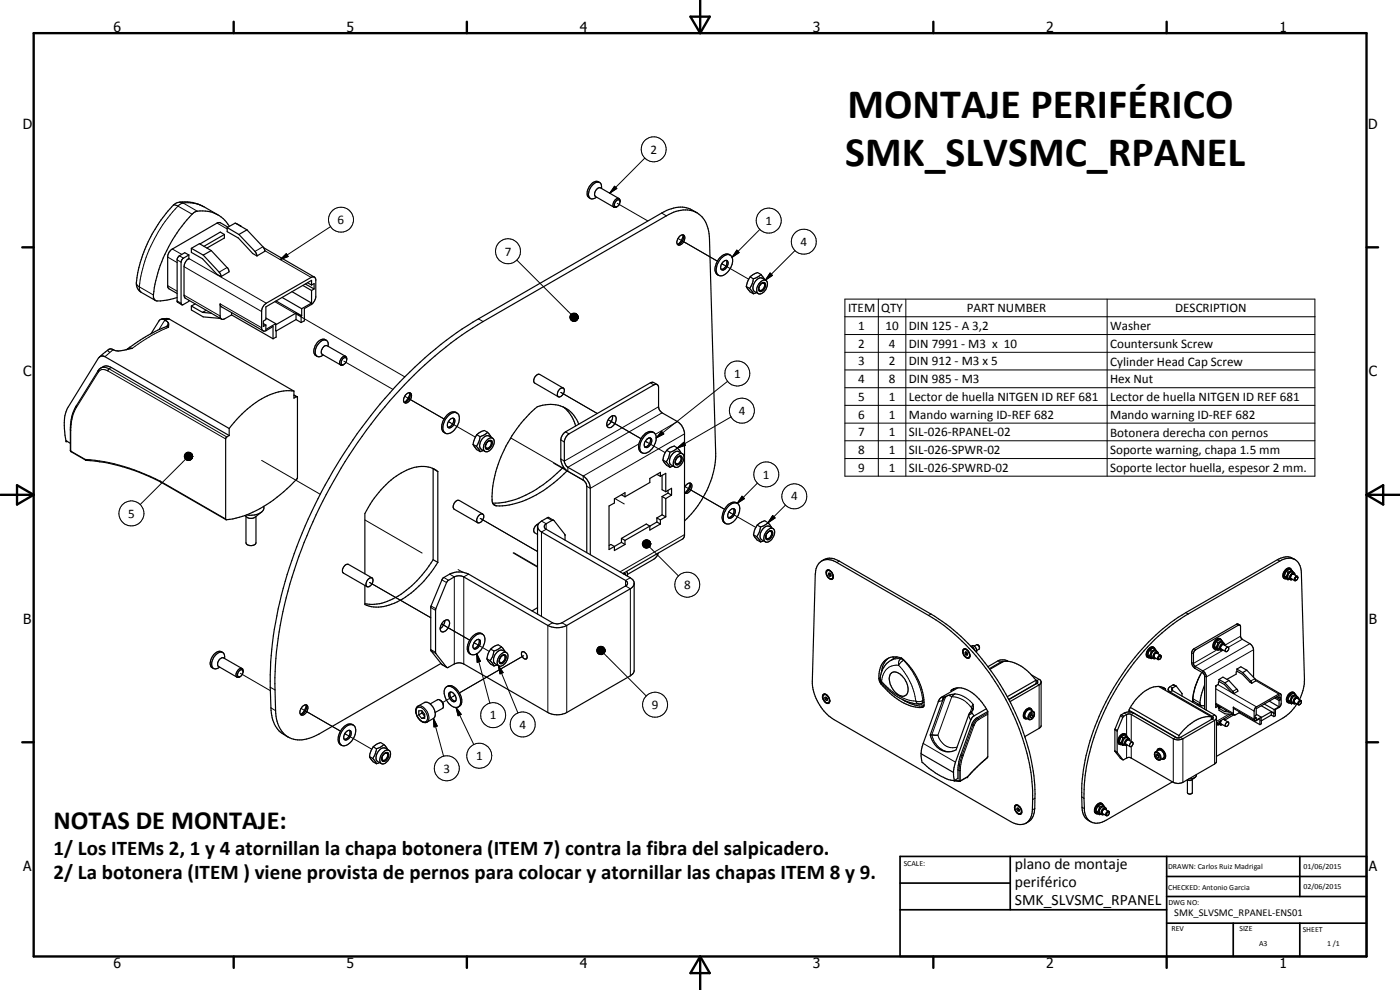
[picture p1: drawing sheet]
<svg xmlns="http://www.w3.org/2000/svg" width="420mm" height="297mm" viewBox="0 0 420 297" stroke-linecap="round" stroke-linejoin="round" font-family="sans-serif">
<defs><g id="words">
<g font-size="12.6">
<text x="254.4" y="35.3">MONTAJE PERIFÉRICO</text>
<text x="253.6" y="49.7">SMK_SLVSMC_RPANEL</text>
</g>
<text font-size="7.9" x="16.1" y="248.7">NOTAS DE MONTAJE:</text>
<g font-size="6.3">
<text x="16.1" y="256.4">1/ Los ITEMs 2, 1 y 4 atornillan la chapa botonera (ITEM 7) contra la fibra del salpicadero.</text>
<text x="16.1" y="263.6">2/ La botonera (ITEM ) viene provista de pernos para colocar y atornillar las chapas ITEM 8 y 9.</text>
</g>
<g font-size="4.7">
<text x="304.6" y="260.8">plano de montaje</text>
<text x="304.6" y="266.2">periférico</text>
<text x="304.6" y="271.6">SMK_SLVSMC_RPANEL</text>
</g>
<g font-size="4.2">
<text x="34" y="9.6">6</text>
<text x="104" y="9.6">5</text>
<text x="174" y="9.6">4</text>
<text x="244" y="9.6">3</text>
<text x="314" y="9.6">2</text>
<text x="384" y="9.6">1</text>
<text x="6.8" y="38.7">D</text>
<text x="410.6" y="38.7">D</text>
<text x="7" y="112.9">C</text>
<text x="410.8" y="112.9">C</text>
<text x="7" y="187.1">B</text>
<text x="410.8" y="187.1">B</text>
<text x="7" y="261.4">A</text>
<text x="410.8" y="261.4">A</text>
<text x="34" y="290.4">6</text>
<text x="104" y="290.4">5</text>
<text x="174" y="290.4">4</text>
<text x="244" y="290.4">3</text>
<text x="314" y="290.4">2</text>
<text x="384" y="290.4">1</text>
</g>
<g font-size="3.9">
<text x="195.2" y="46.1">2</text>
<text x="101.3" y="67.2">6</text>
<text x="229.7" y="67.5">1</text>
<text x="151.5" y="76.7">7</text>
<text x="240.2" y="73.8">4</text>
<text x="254.5" y="93.7">ITEM</text>
<text x="264.5" y="93.7">QTY</text>
<text x="290.1" y="93.7">PART NUMBER</text>
<text x="352.7" y="93.7">DESCRIPTION</text>
<text x="257.6" y="99">1</text>
<text x="265.8" y="99">10</text>
<text x="272.8" y="99">DIN 125 - A 3,2</text>
<text x="333.2" y="99.1">Washer</text>
<text x="257.6" y="104.3">2</text>
<text x="266.7" y="104.3">4</text>
<text x="272.8" y="104.3">DIN 7991 - M3 x 10</text>
<text x="333.2" y="104.4">Countersunk Screw</text>
<text x="220.3" y="113.4">1</text>
<text x="257.6" y="109.6">3</text>
<text x="266.7" y="109.6">2</text>
<text x="272.8" y="109.6">DIN 912 - M3 x 5</text>
<text x="333.2" y="109.7">Cylinder Head Cap Screw</text>
<text x="257.6" y="114.9">4</text>
<text x="266.7" y="115">8</text>
<text x="272.8" y="115">DIN 985 - M3</text>
<text x="333.2" y="114.9">Hex Nut</text>
<text x="221.7" y="124.5">4</text>
<text x="257.6" y="120.2">5</text>
<text x="257.6" y="125.6">6</text>
<text x="266.7" y="120.3">1</text>
<text x="266.7" y="125.6">1</text>
<text x="272.8" y="120.4">Lector de huella NITGEN ID REF 681</text>
<text x="272.8" y="125.6">Mando warning ID-REF 682</text>
<text x="333.2" y="120.4">Lector de huella NITGEN ID REF 681</text>
<text x="333.2" y="125.6">Mando warning ID-REF 682</text>
<text x="257.6" y="130.9">7</text>
<text x="266.7" y="130.9">1</text>
<text x="272.8" y="130.9">SIL-026-RPANEL-02</text>
<text x="333.2" y="131">Botonera derecha con pernos</text>
<text x="257.6" y="136.2">8</text>
<text x="266.7" y="136.2">1</text>
<text x="272.8" y="136.2">SIL-026-SPWR-02</text>
<text x="333.2" y="136.3">Soporte warning, chapa 1.5 mm</text>
<text x="229" y="143.6">1</text>
<text x="257.6" y="141.5">9</text>
<text x="266.7" y="141.5">1</text>
<text x="272.8" y="141.5">SIL-026-SPWRD-02</text>
<text x="333.2" y="141.6">Soporte lector huella, espesor 2 mm.</text>
<text x="38.5" y="155.3">5</text>
<text x="237.4" y="150.2">4</text>
<text x="205.3" y="176.7">8</text>
<text x="147.1" y="215.8">1</text>
<text x="195.7" y="212.7">9</text>
<text x="155.9" y="218.7">4</text>
<text x="133.1" y="231.8">3</text>
<text x="142.9" y="228">1</text>
</g>
<text font-size="3.1" x="352.4" y="275">SMK_SLVSMC_RPANEL-ENS01</text>
<g font-size="2.4">
<text x="271.2" y="259.7">SCALE:</text>
<text x="350.6" y="260.8">DRAWN: Carlos Ruiz Madrigal</text>
<text x="391.2" y="260.6">01/06/2015</text>
<text x="350.6" y="267">CHECKED: Antonio Garcia</text>
<text x="391.2" y="266.7">02/06/2015</text>
<text x="350.6" y="271.4">DWG NO:</text>
<text x="351.6" y="279.3">REV</text>
<text x="372" y="279.4">SIZE</text>
<text x="391" y="279.6">SHEET</text>
<text x="377.9" y="283.8">A3</text>
<text x="398.3" y="283.8">1 /1</text>
</g>
</g></defs>
<g fill="none" stroke="#000" stroke-width=".3">
<path d="M184.4 55.9l.7 .7-2.1 1.4zM193.5 47.4l-10.5 10.6M50.3 77.1l2.9 1.7M51.7 74.7l2.9 1.6M52 61.6l1.1 .1 4.5 2.6M53.2 78l1.1 .7M53.8 76.8l1.3 .7M53.8 60.7l1.2 .2M55 60.9l-.6 .2a39.2 39.2 0 0 0-11.3 18.4l-.8 3.3-.5 3.3M55 60.9l4.2 2.5M55 60.9a10.5 10.5 0 0 1 6.2 1.2M56.7 77.6l23.2 13.4"/>
<path d="M65.1 66.9l3.1 1.8M78.9 74l-2.4 1.4M79.5 75.2l13.9 8M84.1 77.9l1.8-1.8 .6 .9zM99.2 68l-15.1 9.9M155.1 78l16.3 16.3M185.2 61l9.2 5.3M198.6 63.9l1.4 .9M203.5 71.5l11.8 6.9-9.4-5.5M217.2 79.5l-.6-.4 8.1 4.7M221.1 75.1l.7 .7-2.1 1.4zM228 68.8l-8.3 8.4"/>
<path d="M238.6 75.2l-8.9 8.9M40.9 84.8a1.37 1.37 0 0 0 .9 1.3M41.8 86.1l.1 .9 .5 .8M41.8 86.1l4.2 2.4M48.8 95.7l1.3 .2M49.9 98l.7 .2-5.1 2.4-5.8 3.9-.8-.1-.8 .4M50.1 95.9l-.6 .1-1.8 2.9M50.2 98h.1M50.3 85.7l2.9 1.7M50.4 96.8l-.2 .9M50.9 95.8l-.8 .1M53.2 90.3l1.1 .7"/>
<path d="M55.2 80l23.3 13.5M55.2 88.6l10.9 6.2M66.1 91.2l12.4 7.1M68.1 80.3l-2.3 1.4M82.5 90.5l39 22.6M143.6 95.7l1.4 .8M171 95l2.5 .2-2.5 .1zM171 95.3l2.5-.1-2.4 .4zM171 95.2h2.5M171.1 94.8l2.4 .4-2.5-.2zM171.1 95.6l2.4-.4-2.3 .6zM171.2 94.5l.2-.1 2.1 .8z"/>
<path d="M171.2 94.5l2.3 .7-2.4-.4zM171.2 95.8l2.3-.6-2.1 .9zM171.4 94.4l.2-.3 1.9 1.1zM171.4 96.1l2.1-.9-1.9 1zM171.6 94.1l.2-.1 1.7 1.2zM171.6 96.2l1.9-1-1.7 1.2zM171.8 94h.3l1.4 1.2zM171.8 96.4l1.7-1.2-1.4 1.2zM172.1 94h.2l1.2 1.2zM172.1 96.4l1.4-1.2-1.2 1.2zM172.3 94h.3l.9 1.2zM172.6 94l.9 1.2z"/>
<path d="M172.9 94.1l.6 1.1zM173 94.2l.5 1zM173.3 94.4l.2 .8zM173.4 94.7l.1 .5zM173.5 95.2l-.9 1.2h-.3zM173.5 95.2l-.6 1.1-.3 .1zM173.5 95.2l-.6 1.1zM173.5 95.2l-.5 .9zM173.5 95.2l-.2 .8zM173.5 95.2l-.1 .5zM173.5 95.2v.3zM231.1 81.9l.7 .7-2.1 1.5z"/>
<path d="M253.6 89.7h141v53.2h-141zM253.6 95h141M263.6 89.7v53.2M271.9 89.7v53.2M332.3 89.7v53.2M29.5 111.2v.4M29.5 111.6l-6.6 10.7M30.2 110.4a2.68 2.68 0 0 1 2.5 .3M32.2 105.2l.7 .6M32.4 111.3a2.04 2.04 0 0 0-2.9 .3M32.4 111.3l35.3 20.4M32.7 110.7l-.3 .6"/>
<path d="M32.7 110.7l35.4 20.4M32.9 105.8l-1.4 1.2M33.4 110.3l-.7 .4M34 104.9l-1.1 .9M88.2 118.7l.7 .3M103.2 108.4l14.7 8.4M121.4 118.9l11.9 6.8-10.8-6.2M168.3 117.7l11 6.4M195.2 114.9l1 .6M218.3 114.4l-21.4 17M253.6 100.4h141M253.6 105.7h141"/>
<path d="M253.6 111h141M253.6 116.3h141M21.1 128.9l.1 .3M21.1 135.1l.1 .2M21.2 129.2v6.1M21.2 135.3l.2 .3M21.2 135.3l4.4 2.5M22.9 121.8v.5M22.9 122.3a14.3 14.3 0 0 0-1.7 6.9M25.6 137.8v.2M25.6 137.8a57.4 57.4 0 0 1 22.5 6.6l19.6 11.3M25.6 138l.3 .1"/>
<path d="M55.3 136.8l2.5 .1-2.5 .2zM55.3 137.1l2.5-.2-2.4 .4zM55.3 136.9h2.5M55.4 136.5l2.4 .4-2.5-.1zM55.4 137.3l2.4-.4-2.3 .7zM55.5 136.3l2.3 .6-2.4-.4zM55.5 137.6l2.3-.7-2.1 .9zM55.7 136.1l.2-.2 1.9 1zM55.7 136.1l2.1 .8-2.3-.6zM55.7 137.8l2.1-.9-1.9 1.1zM55.7 137.8l-13.6 13.6M55.9 135.9l.2-.1 1.7 1.1z"/>
<path d="M55.9 138l1.9-1.1-1.7 1.2zM56.1 135.8l.2-.1 1.5 1.2zM56.1 138.1l1.7-1.2-1.5 1.3zM56.3 135.7h.3l1.2 1.2zM56.3 138.2l1.5-1.3-1.2 1.3zM56.6 135.7h.3l.9 1.2zM56.9 135.7l.9 1.2zM57.1 135.8l.7 1.1zM57.4 136l.4 .9zM57.6 136.1l.2 .8zM57.7 136.4l.1 .5zM57.8 136.9l-.9 1.2-.3 .1z"/>
<path d="M57.8 136.9l-.7 1.1-.2 .1zM57.8 136.9l-.7 1.1zM57.8 136.9l-.4 1zM57.8 136.9l-.2 .8zM57.8 136.9l-.1 .6zM57.8 136.9v.3zM78.5 138.1l17.6 10.2M135.2 126.8l-.6-.3 8.1 4.6M153.3 131.4l16 9.2M166.1 139l9.1 5.2M168.3 132l1.1 .6M169.7 129.6l1.1 .6"/>
<path d="M185.1 127.4l-2.6-1.5 9.9 5.7M191.8 133.2l-16.8 9.6v1.3M194.3 132.8l-.6-.4 5.9 3.4M194.8 131.4l-.7 .4M197.6 122l-28.2 16.3-1.1-.6M198.6 129.5l.6 .7-2.3 1.2zM198.7 123.9l-28.3 16.3v1.2M203.3 134.4l1.9-1.7 .5 .9zM203.3 126.5l-6.6 3.8M205.4 130.2l-28.2 16.3-1.1-.6M219.4 125.1l-16.1 9.3M253.6 121.6h141"/>
<path d="M253.6 127h141M253.6 132.2h141M253.6 137.6h141M109.5 156l17.2 9.9M144.1 155.5l17.2 10M148 151.2l1 .6M162.5 156.3l1.4 .8v1.7l-1.4 .8v25.3M164.2 155.4l1.4 .8M184.6 149.6l2.8 1.6M205.6 146l2.4 1.4M206.6 146.6l10.9 6.2-9.4-5.4M219.4 154l-.7-.4 8.1 4.6"/>
<path d="M222.7 148.9l.7 .7-2.1 1.4zM227.3 144.9l-6 6.1M231.9 154.7l.7 .7-2.1 1.4zM235.7 151.6l-5.2 5.2M110.9 174.8l18.4 10.5M132.6 174l1.4 .8M133.2 173.3l1.4 .8M134.9 172.3l1.4 .8v26.1M137.5 170.9l1.4 .8M140.6 172.3l-1.4 .8v26.1M154 165.9l7.3 4.3M154.2 165.8l7.1 4.2"/>
<path d="M189.2 173.4l-1.5 .8v1.6l1.5 .9v26.1M192.8 163.1l2.5 .1-2.5 .1zM192.8 163.3l2.5-.1-2.4 .4zM192.8 163.2h2.5M192.9 162.8l2.4 .4-2.5-.1zM192.9 163.6l2.4-.4-2.4 .6zM192.9 162.6l2.4 .6-2.4-.4zM192.9 163.8l2.4-.6-2.2 .9zM193.1 162.3l.2-.1 2 1zM193.1 162.3l2.2 .9-2.4-.6zM193.1 164.1l2.2-.9-2 1.1zM193.3 162.2l.3-.1 1.7 1.1z"/>
<path d="M193.3 164.3l2-1.1-1.7 1.2zM193.6 162.1l.2-.1 1.5 1.2zM193.6 164.4l1.7-1.2-1.5 1.3zM193.8 162h.3l1.2 1.2zM193.8 164.5l1.5-1.3-1.2 1.3zM194.1 162h.2l1 1.2zM194.3 162l1 1.2zM194.6 162.1l.7 1.1zM194.8 162.3l.5 .9zM194.9 164.1l8.7 8.7M195 162.4l.3 .8zM195.1 162.7l.2 .5z"/>
<path d="M195.3 163.2l-1.2 1.3zM195.3 163.2l-.7 1.1-.3 .1zM195.3 163.2l-.7 1.1zM195.3 163.2l-.5 1zM195.3 163.2l-.3 .8zM195.3 163.2l-.2 .5zM195.3 163.2l-.1 .3zM205.4 160.4l-19.3 11.2M248.4 171.1l.7 .1M250.1 173l-.3 .5M251.9 168.4l-.7 .4M383.4 167.9l.7 .5"/>
<path d="M388.2 172.3l-.6 .3-.3 .5 .2 .5M129.3 194.9l1.4 .8M129.3 182.3l1.4 .8M129.4 195.3l1.4 .8M129.4 181.8l1.4 .8M132.5 187.2l8.5 4.9zM132.6 199.4l1.4 .8M142.9 193.2l-.6-.4 4.5 2.7M143.1 196.1l1.1 2.3-1 .3zM143.1 196.1l3.9 14.9M149.6 199.7l1.4 2.1-.9 .4zM149.6 199.7l5.8 14.2"/>
<path d="M157.2 196.7l-19.3 11.2M165.8 186.9l-1.4 .8v26.1M168.6 186.9l1.5 .8v26.1M179.1 195l2.5 .2-2.5 .1zM179.1 195.3l2.5-.1-2.5 .4zM179.1 195.2h2.5M179.1 194.8l2.5 .4-2.5-.2zM179.1 195.6l2.5-.4-2.3 .6zM179.3 194.5l2.3 .7-2.5-.4zM179.3 195.8l2.3-.6-2.2 .8zM179.4 194.3l.2-.2 2 1.1zM179.4 194.3l2.2 .9-2.3-.7z"/>
<path d="M179.4 196l2.2-.8-2 1zM179.6 194.1l.3-.1 1.7 1.2zM179.6 196.2l2-1-1.7 1.1zM179.9 194l.2-.1 1.5 1.3zM179.9 196.3l1.7-1.1-1.5 1.2zM180.1 193.9h.3l1.2 1.3zM180.1 196.4l1.5-1.2-1.2 1.2zM180.4 193.9l.3 .1 .9 1.2zM180.7 194l.2 .1 .7 1.1zM180.9 194.1l.7 1.1zM181.1 194.2l.5 1zM181.2 196l12.8 12.8"/>
<path d="M181.3 194.4l.3 .8zM181.5 194.6l.1 .6zM181.6 195.2l-.9 1.2h-.3zM181.6 195.2l-.9 1.2zM181.6 195.2l-.7 1.1zM181.6 195.2l-.5 .9zM181.6 195.2l-.3 .7zM181.6 195.2l-.1 .5zM181.6 195.2v.3zM269.7 199.6a19 19 0 0 1 5.2 10.8M269.7 199.6a4.6 4.6 0 0 0-5.1 4.8M270.4 197.7l.8 .4"/>
<path d="M270.4 197.7l-.6 .5-.1 1.4M270.4 197.7l-2.2 .1-1 .4M270.6 197.5l-.2 .2M271.2 198.1l-1.1 .9-.4 .6M271.2 198.1a20.9 20.9 0 0 1 5.7 12.1M271.3 198l-.1 .1M279.4 184.2l-.7 .5M289.5 194.8l.6 .1M291.1 196.6l-.2 .6M299.5 198.3l.7 .4v.3M302.3 198.3l-.1 .1M347.2 196a.82 .82 0 0 0-.8 .4 .82 .82 0 0 0 0 .8"/>
<path d="M355.9 183.8l.7 .4M357.6 195.9l.6 .3M358.3 194.6l.5 .3M365.3 194.9l-7.1 4.2-.6-.3M367.1 195.1l-8.4 4.8v.7M367.2 193.4a.85 .85 0 0 0-.8 1.3M371 187.3l.6 .3M372.3 190.9l-4.7 2.7M372.8 191.8l-4.2 2.4M375.1 193.1l-14.1 8.2v.6M376.2 194.9l-14.2 8.2-.5-.3M72.1 202l9.1 5.3"/>
<path d="M81.1 206.2l1.4 .8M81.3 212.4l1.4 .8M90.4 212.6l2.3 1.3M91.4 213.1l10.8 6.3M125.2 212.4a2.49 2.49 0 0 1 3 2.4 1.25 1.25 0 0 1-.4 1.7 1.25 1.25 0 0 1-1.7-.5 3.1 3.1 0 0 1-.9-3.6zM125.4 211.9a2.87 2.87 0 0 1 3.2 2.6l.1 1.4-.5 .8M130.1 215.6l1.1 2.2-1 .3zM130.1 215.6l3 11.3M136 209l.6-.4-3.8 2.2M136.9 212.3l1.5 2-.9 .5zM136.9 212.3l5.3 11.1M247.4 208.4h.6"/>
<path d="M249.1 210.2l-.4 .6M264.1 203.7l.5 .7M264.6 204.4l-.1 .4M264.6 204.4a15.2 15.2 0 0 0 10.3 6M264.7 205l-.3 .2M274.9 210.4l.3 .6 .7 .2M276.3 211.2l1 .6M276.9 210.2l-.3 .9M276.9 210.2l-1 .3-1-.1M277.2 212l-.5 .3M277.3 210l-.4 .2M283.2 209.1l-.7 .1"/>
<path d="M283.2 209.1l.6-.1-4.2 11.5a6.4 6.4 0 0 0 5.1 5.1M283.2 209.1l-.3 1.1-1.3 .4M284.7 208.6l1 .4M285.7 209l-4.2 11.6a4.7 4.7 0 0 0 5.7 3.6M285.7 209a1.64 1.64 0 0 1 2.1-.6 7.8 7.8 0 0 1 4.2 3l-.4 1.1M285.7 209a7.4 7.4 0 0 1 5.9 3.5M291.5 213.5l.3 .5M291.6 212.5l.4 .4M291.6 212.5l-.4 1.3M291.7 217.3l.3 .3M291.8 214l.5 .8M291.8 214l-1.2 .7 .7 1.5"/>
<path d="M292 217.6h.3M292 217.6l-3.3 9.1M292.3 217.6l-3.3 9.2M293.2 215.3l.4 .3M293.6 215.6l.2 .3M293.6 215.6l-.8 .6-.8 1.4M293.8 215.9l-1 .8-.5 .9M296.4 213.9l-2.8 1.7M296.4 214.3l-2.6 1.6M309.3 213.9l.8-.2a1.35 1.35 0 0 1-.8 2.1 .69 .69 0 0 1-.7-.5 .69 .69 0 0 1 .3-.8zM310.2 213.5a1.61 1.61 0 0 0-1.4 2.4M311.9 203.8l-.7 .4v.8l.7 .5v13"/>
<path d="M334.6 219l.7 .4M334.6 218.7l.8 .4M336.2 214.8l.8 .5M336.5 214.5l.8 .4M337.4 214l.7 .4v6.4M338.8 213.5l.2 .1M340.2 214l-.7 .4v8.1M351.2 206l.7 .4v.8l-.7 .4v.3M352.1 205.5l.7 .4M358 209.6h.1M358 209.6l.3 .9M358 209.6l2.1 1.3"/>
<path d="M360.4 202.2a21.4 21.4 0 0 0-2.4 7.4M363.5 215.7l.2 .1M364.5 214.5l-.7 .4v.8l.7 .5v13M364.9 206.7l11.5 6.7M364.9 211l5.3 3M365.3 211.7l-.4 .3M365.5 205.4l11.6 6.7M366.6 216.2l-.3 .5 .1 .5M367.1 215.8h.1M368.9 214.2l-3.8 2.3M370.2 212.2l6.2 3.6M371.2 206.8l-1.2 .6"/>
<path d="M376.6 203.6l-1.2 .7M376.8 204.2l7 4M389.3 209.5a.87 .87 0 0 0-.8 1.3M104.1 220.5l-.6-.4 8.1 4.7M277.1 223.1l9.7 5.6M286.5 234.1l1.4 .2M287.5 231l.7 .2M287.9 234.3l.1 .1M288.2 231.2v3.2M288.2 234.4h.1M288.4 226.5l.3 .2M288.7 226.7l-.7 2.6-.1 5"/>
<path d="M288.7 226.7l.3 .1M289 226.8l-.6 2.6-.2 1.8M290.4 233l-2.5 1.3M290.4 233v.1M290.4 233.1l-.1 .1M290.4 233.1h.1M296.3 227.2l-5.9 5.8M296.4 227.1l-.1 .3M310.6 239.5l-.7 .4M324.6 239.1l.7 .4M334.6 225.3l.7 .4M334.6 225.5l.8 .3"/>
<path d="M336.2 227.5l.8 .4M338.1 223.6v3.9M338.7 222a.87 .87 0 0 0-.8 1.3M339.5 223.9v3.6M346.7 225.8a1.38 1.38 0 0 1 1.3 .7 1.38 1.38 0 0 1 0 1.4 1.47 1.47 0 0 1-1.3-2.1zM346.8 225.6a1.61 1.61 0 0 1 1.4 2.4M352.8 221.2l-.7 .5v13M354.3 221.2l.7 .5v13M305 241.6l.6 .1M306.7 243.5l-.3 .6M310.5 242.6l-.7 .4M324.7 242.2l.7 .4"/>
<path d="M331.6 242.8a.86 .86 0 0 0-.7 1.3"/>
<circle cx="196.2" cy="44.8" r="3.7"/>
<circle cx="102.3" cy="65.9" r="3.8"/>
<circle cx="152.5" cy="75.4" r="3.8"/>
<circle cx="230.7" cy="66.2" r="3.8"/>
<circle cx="241.2" cy="72.5" r="3.8"/>
<circle cx="221.3" cy="112.1" r="3.8"/>
<circle cx="222.7" cy="123.2" r="3.8"/>
<circle cx="39.4" cy="154" r="3.8"/>
<circle cx="230" cy="142.3" r="3.8"/>
<circle cx="238.4" cy="148.9" r="3.8"/>
<circle cx="206.3" cy="175.4" r="3.7"/>
<circle cx="148" cy="214.6" r="3.7"/>
<circle cx="156.9" cy="217.4" r="3.8"/>
<circle cx="196.6" cy="211.4" r="3.7"/>
<circle cx="134.1" cy="230.5" r="3.7"/>
<circle cx="143.8" cy="226.8" r="3.7"/>
</g>
<g fill="none" stroke="#000" stroke-width=".35">
<path d="M179 59.2l-1 .4h-.8M180 54.8a1.67 1.67 0 0 0-2.5 .4 3.2 3.2 0 0 0-.9 4l.6 .4M180.5 56.6a1.34 1.34 0 0 0-.2-1.5 1.34 1.34 0 0 0-1.5-.3 3.7 3.7 0 0 0-1.9 4.5l.3 .3M185.7 59.6a1.51 1.51 0 0 1 .2 1.5 1.51 1.51 0 0 1-1.3 .9 1.32 1.32 0 0 1 .1-1.4 1.32 1.32 0 0 1 1.3-.5l.1 .3M185.7 59.6a1.75 1.75 0 0 0-1.4 2.6M185.7 59.6l-5.5-3.2a1.73 1.73 0 0 0-1.5 2.6l5.6 3.2M56.7 76.5v1.1a3.2 3.2 0 0 0-1.5 2.4v8.6l.2 .6 11.1 6.6M56.7 76.5l-1.8 1.1-.6 1.1 .1 12.6 .7 .1 1.6-1v-.3M56.7 76.5l-1.3-.7-1.7 1.1-.5 .9v12.6v.3l1.4 .7M57.4 74.5v1.2l3.4 1.9 4.3 4.7 1.3 .7M57.4 74.5l2.4-1.4 3.6 2.1M57.4 74.5l3.6 2"/>
<path d="M61 76.5l4.9 5.3 .5 1.2M63.4 75.2l5.2 5.7 .1 .7-2.3 1.4M63.4 75.2l-2.4 1.3M65.5 64.5l-4.3-2.4a11.1 11.1 0 0 0-8.5-1.1 40 40 0 0 0-11.8 24.3l.4 1.2 .8 1 4.6 2.7M67.3 70.4v1l-5.2 3M67.3 70.4l-6.1 3.5M67.3 70.4l-1.2-.8-6.1 3.6M68.2 68.3v1.2l3.3 1.9 4.3 4.7 1.3 .7M68.2 68.3l3.5 2.1M68.2 68.3l2.4-1.4 3.5 2.1M68.4 68.2l-2.2-1.4-1.1 .1-13.6 7.9-.7 .8-.5 1.3v9.1l.4 .7 2.5 1.4M68.9 67.9a8.9 8.9 0 0 0-10.7-4.1 41.6 41.6 0 0 0-12.2 25.4l.8 1a16.7 16.7 0 0 0 6.4-.9"/>
<path d="M70.8 67.1l1.4 .7M71.7 70.4l4.8 5 .6 1.4M72 67.7h.2M72.2 67.7l.1 .2M74.1 69l5.2 5.7 .2 .7-2.4 1.4M74.1 69l-2.4 1.4M79.2 74.3l15.1 8.8M185.2 62l-.9 .2M203.3 73.3h.2M204 70.9a.81 .81 0 0 1 .8-.5 .81 .81 0 0 1 .7 .7 2.01 2.01 0 0 1-2.1 2.3 1.88 1.88 0 0 1 .6-2.5zM205 70.5l.1 .2M205.1 70.7l-.6 1.4-1 1.2"/>
<path d="M205.1 70.7a2.21 2.21 0 0 1-1.6 2.6M209.2 63.8a8.3 8.3 0 0 0-9.2-.6l-56.4 32.5a122.7 122.7 0 0 0-40.2 40.1 137.3 137.3 0 0 0-21.8 59 98.2 98.2 0 0 0 .1 20.6 8 8 0 0 0 4.8 5.7M216.9 78.7a.88 .88 0 0 1 1.4-.5 .88 .88 0 0 1 .1 1.4 1.29 1.29 0 0 1-.7 1.2 1.29 1.29 0 0 1-1.3-.1 2.1 2.1 0 0 1 .5-2zM218 78.1a1.99 1.99 0 0 1-1.6 2.7M219.1 76.5a3 3 0 0 0-3.4 2.1 2.94 2.94 0 0 0 0 4M219.1 76.5a3.4 3.4 0 0 1-.2 4.5 2.88 2.88 0 0 1-3.2 1.6M219.1 76.5a2.26 2.26 0 0 0-3 .8 4.1 4.1 0 0 0-1 5l.6 .3M48.4 95.8l1.7-.3 .6 .2 37.5 21.6M48.4 95.8l-.6 .3-2.5 4M48.4 95.8a2.03 2.03 0 0 1 2.2 2.4M50.2 97.7a56.4 56.4 0 0 0-12.3 7.2M57.4 91.8v1.2l3.6 2.1 5 .4"/>
<path d="M57.4 91.8l3.4 1.9M58.6 91.2l-1.2 .6M60.8 93.7l2.6 .3M61.9 93.1l-1.1 .6M66.1 91.4l.4 .7 12.4 7.1M66.1 91.2v3.9l.3 .6 .8 .1 2.3-1.3M69.5 93.9v.6M69.5 94.5l12.4 7.1M79 97.1l.8 .4M79.8 95.4l3 1.7M82.8 97.1l.1 2.1M82.8 97.1l-3 1.7v-1.3"/>
<path d="M82.8 99.1l.1 .1M82.8 90.3l7.7 4.4M82.9 99.2v1.9l-1 .5M84.7 89.2l5.8 3.4M87.6 87.5l5.9 3.4M88.8 95.9l1.6 .9M88.8 95.9l-5.9 3.4M88.8 93.9l-6 3.6M88.8 93.9v2M88.8 93.9l1.6 .9M90.4 96.8l.9-.5v-3.7l2.3-1.4 1.1-1.6 .1-5.8a.86 .86 0 0 0-1.4-.6l-13.5 7.8a3.6 3.6 0 0 0-1.4 2.1v5.5a.85 .85 0 0 0 1.4 .6l2-1.2v3.6M90.4 94.8v2"/>
<path d="M90.5 92.6v2.1M90.5 94.7l-.1 .1M90.9 85.6l2.6 1.6M91.6 85.2l2.7 1.5M92.3 84.8l1.2 .7M93.5 85.5v-1.4l-13.7 8v3.8l-.8 .5v1.6l.8-.5M93.5 87.2v3.7M93.5 85.5l.8-.4v1.6M93.5 90.9l-3 1.7M94.3 86.7l-.8 .5M224 86l1.1 1.6 1 .5M224 86l1 .5"/>
<path d="M225 86.5l1.1 1.6M225.1 83.1l-.8 1.7-.3 1.2M225.1 83.1l1 .6M226.1 83.7l-.4 1.5-.7 1.3M227 87.8l-.9 .3M228 85.6a.75 .75 0 0 1 .7-.6 .75 .75 0 0 1 .8 .4 1.2 1.2 0 0 1-.4 1.3 1.2 1.2 0 0 1-1.3 .2 1.51 1.51 0 0 1 1.8-2 1.81 1.81 0 0 1-1.6 2.5l-.3-.4 .3-1.3M228.2 84.6a1.15 1.15 0 0 1 1.6-.5 1.15 1.15 0 0 1 .5 1.5 2.58 2.58 0 0 1-2.7 2.5 2.31 2.31 0 0 1 .4-3.3zM228.4 82.3l-1-.5-1.3 .5-1 .8M228.4 82.3l1 1.6M228.4 82.3l-1 .8-1.3 .6M229.9 84.1l-1.1-.6a2.53 2.53 0 0 0-2.8 2.6 1.22 1.22 0 0 0 .4 1.4l1.2 .6M34 104.9a1.26 1.26 0 0 0-1.8 .3l-2.3 1.9"/>
<path d="M34 104.9h.1M39.7 104.5l-4.2 .8-1.5-.4M88.2 117.3v2.2l1-.5M88.2 118.5l1 .5M88.2 117.3a16.4 16.4 0 0 0-12.3 4.1l-4.1 3.6-3 3.6M89.2 119l.1 24.4a37.4 37.4 0 0 1-19.4 12.3l-2.2 .1v-24.2l1.1-.9M97.8 102.1a3.3 3.3 0 0 0-3.2 3.4 1.33 1.33 0 0 0 .8 1.5 1.33 1.33 0 0 0 1.6-.5M98.5 103.9a1.74 1.74 0 0 0-1.1-2.1 1.74 1.74 0 0 0-2.2 1 2.88 2.88 0 0 0-.4 3.9l.4 .2M103.7 106.9l-.1-.1a1.96 1.96 0 0 0-1.6 2.5l.4 .3 .8-.3M103.7 106.9a1.52 1.52 0 0 1 .2 1.6 1.52 1.52 0 0 1-1.3 .9 1.27 1.27 0 0 1 0-1.4 1.27 1.27 0 0 1 1.3-.6l.1 .2M103.7 106.9l-5.5-3.1a1.67 1.67 0 0 0-1.5 2.5l5.6 3.2M121.7 118.4a.92 .92 0 0 1 1-.5 .92 .92 0 0 1 .8 .8 1.94 1.94 0 0 1-2.1 2.1 1.73 1.73 0 0 1 .3-2.4z"/>
<path d="M122.9 117.9l.1 .1M123 118a5.1 5.1 0 0 1-1.5 2.7M123 118a2.26 2.26 0 0 1-1.5 2.7M169.1 116.5a1.73 1.73 0 0 1-1.6 2.5M169.1 116.5a1.71 1.71 0 0 0-1.6 2.5M169.1 116.5l-7.1-4.1a1.72 1.72 0 0 0-1.5 2.5l7 4.1M197.3 115.4l-1.1-.6-1 .1-25.5 14.7a3.3 3.3 0 0 0-1.4 2.4v5.7l.2 1.1 .6 1.4M19.8 132.5v-.3l1.3 .8M20.1 132.4l-.3 .1M68.8 130.7l-35.4-20.4a2.81 2.81 0 0 0-3.9 .9l-6.6 10.6a12.8 12.8 0 0 0-1.8 6.6l.1 6.9 4.5 2.7a57.9 57.9 0 0 1 22.5 6.6M68.8 128.6v2.1M68.8 128.6l-37.3-21.6a1.41 1.41 0 0 0-2 .4l-9 14.6a14 14 0 0 0-.8 9.6l.1 .9"/>
<path d="M121.3 120.7h.2M136 125.5a2.04 2.04 0 0 0-1.6 2.7M136 125.5a1.56 1.56 0 0 1-.5 2.6l-.6 .3-.5-.2M136 125.5a2.04 2.04 0 0 1-1.6 2.7M137.1 123.9a3.2 3.2 0 0 0-3.7 2.4 3 3 0 0 0 .2 3.7M137.1 123.9a2.85 2.85 0 0 1 0 4 2.99 2.99 0 0 1-3.5 2.1M137.1 123.9a2.35 2.35 0 0 0-3.3 1.1 3.9 3.9 0 0 0-.8 4.6l.6 .4M142 133.3l1.1 1.6 1 .6M142 133.3l.9 .6M142.9 133.9l1.2 1.6M143.1 130.4l-.6 1-.5 1.9M143.1 130.4l1 .6"/>
<path d="M144.1 131l-.4 1.5-.8 1.4M145 135.1l-.9 .4M146.3 132.6a.76 .76 0 0 1 .8-.5 .76 .76 0 0 1 .7 .7 1.62 1.62 0 0 1-2 1.9l-.1-1.1zM146.3 129.7l-.9 .8-1.3 .5M146.3 129.7l-.9-.5-1.6 .6-.7 .6M146.3 132.6a.68 .68 0 0 1 1.1-.2 .68 .68 0 0 1 0 1.1 1.16 1.16 0 0 1-1.5 .9 1.52 1.52 0 0 1 .4-1.8zM146.3 129.7l1.1 1.5M147.9 131.5l-1.2-.7a2.74 2.74 0 0 0-2.8 3l.2 .7 1.5 1M147.9 131.5l-.2-.1a2.82 2.82 0 0 0-2.6 3.6l.5 .5M147.9 131.5a2.71 2.71 0 0 1-2.1 4.1l-.2-.1M169.1 122.1a10.9 10.9 0 0 1 3.7 5.7M173.7 127.3a9.2 9.2 0 0 0-12.5-5.3 38.1 38.1 0 0 0-13.5 27.9 1.56 1.56 0 0 0 1.3 1.9 26.2 26.2 0 0 0 17.2-6.9l4-3.6"/>
<path d="M182.8 125.5a1.19 1.19 0 0 1 2.1-.3 2.51 2.51 0 0 1-2.3 3.1 1.9 1.9 0 0 1 .2-2.8zM183.8 124.8a2.9 2.9 0 0 1-1.7 2.9M194 131.9l.4-.3a.83 .83 0 0 1 1.2 .1 .83 .83 0 0 1-.1 1.1 1.6 1.6 0 0 1-2 1.3l-.1-1.1zM195.1 131.4a2.18 2.18 0 0 1-1.6 2.7M196.2 129.8a2.44 2.44 0 0 0-3.3 1.1 4.2 4.2 0 0 0-.9 4.4l.7 .6M196.2 129.8a3.4 3.4 0 0 1 0 4.1 3.4 3.4 0 0 1-3.2 2.1l-.3-.1M196.2 129.8a3.2 3.2 0 0 0-3.7 2.4 2.74 2.74 0 0 0 .2 3.7M199 138l1.1 1.6 1 .6M199 138l.9 .6M199.9 138.6l1.2 1.6M200.1 135.1l-.8 1.3-.3 1.6M200.1 135.1l1 .6"/>
<path d="M201.1 135.7l-.4 1.5-.8 1.4M202 139.8l-.9 .4M203.1 136.7l.3-.2a1.05 1.05 0 0 1 1.7-.1 2.92 2.92 0 0 1-2.5 3.8 2.42 2.42 0 0 1 .5-3.5zM203.1 137.5l-.3 .5M203.2 137.3l.9-.3a1.43 1.43 0 0 1-1 2.2l-.4-.5 .1-.7M203.3 137.2a.77 .77 0 0 1 .7-.4 .77 .77 0 0 1 .7 .5 1.78 1.78 0 0 1-1.8 2.1 1.84 1.84 0 0 1 .4-2.2zM203.3 134.4l-1.2 .9-1 .4M203.3 134.4l1.1 1.5M203.3 134.4l-1-.6-1.3 .6-.9 .7M204.8 136.1l-1.1-.6a2.69 2.69 0 0 0-2.8 3.2l.3 .7 1.3 .7M48.1 144.4l.1 .2M48.2 144.6l19.6 11.3"/>
<path d="M73.8 154.9v8a1.73 1.73 0 0 0 3 0v-8M78.4 153.7l-1.9 1.5a2.34 2.34 0 0 1-3-.5M79.2 151.9a2.66 2.66 0 0 1-2.8 2.6h-2.3M129.8 140.5l.2 .1M130 140.6v27.3M130 140.6l1.4 .9M131.4 141.5v27.2M131.4 141.5a9 9 0 0 0-10.2 0 29.1 29.1 0 0 0-11.7 12.6v18.1M144.9 154.2a1.77 1.77 0 0 1-1 2.6h-.5M144.9 154.2a1.75 1.75 0 0 0-1.5 2.6M144.9 154.2l-7.1-4a1.75 1.75 0 0 0-1.5 2.6l7.1 4M161.3 158l.1 26.3"/>
<path d="M161.6 157.2l-1 .7-.4 1.1 .1 .8 1 .6M166.1 156.1l-1.6-.9-2 1.1a1.76 1.76 0 0 0-1.1 1.7 1.76 1.76 0 0 0 1.1 1.6l25.2 14.6a.87 .87 0 0 1 .6 .8 .87 .87 0 0 1-.6 .8l-19.1 11.1a3.1 3.1 0 0 1-2.8 0l-25.2-14.6a6.4 6.4 0 0 0-5.7 0l-2.1 1.4-3.5 8.6v12.9l3.3 4.2 1.5 .9M166.1 156.1l-.5 .1-1.7 .9a.89 .89 0 0 0-.5 .9 .89 .89 0 0 0 .5 .8l25.3 14.6 .8 .6 .3 .9v26.5l-.2 .5-.9 .9-19.1 11a6.2 6.2 0 0 1-5.7 0l-25.2-14.6a3.1 3.1 0 0 0-2.9 0l-1.8 1.1h-.4l-3.4-4.4v-12.9l3.4-8.4 .4-.4 1.8-1.1a3.1 3.1 0 0 1 2.9 0l25.2 14.6a6.2 6.2 0 0 0 5.7 0l19.1-11 .8-.8 .3-.8M166.1 156.1l3.4 4.2 .1 1.8M169.1 140.1a33.3 33.3 0 0 1-18.4 10.7l-2.8 .2M169.1 140.2l1 1 5.1 3 .8 1.2 .1 20.4M186.5 148.5l1.1 .6M187.6 149.1v-1.3l-3.2 1.9v1.2l-1.6 .9v13.1l3.7-2.2M195 157.9l-7.4 4.2M195 157.9l-1-.7-7.5 4.3M197.1 155.4l1.1 .6M197.1 156.6l-2.1 1.3"/>
<path d="M197.1 142.3l1.1 .6M197.1 155.4v1.2M197.1 156.6l1.1 .6M198.2 142.9l1.6-.9v5.5M198.2 142.9v-1.2l-3.2 1.9v1.2l-7.4 4.3M198.2 156v1.2M198.2 157.2l-3.2 1.8v-1.1M198.7 149l1.1 .6M198.7 142.6v4.3l1.1 .6M198.7 149v5.5M198.7 154.5l1.1 .6M198.7 154.5l-1.6 .9"/>
<path d="M199.8 149.6v5.5M199.8 155.1l-1.6 .9M199.8 147.5l1.7-1v2M200.5 147.1v.9M200.5 148l1 .5M200.5 148l-1.8 1M201.5 148.5l-1.7 1.1M205.4 146.3a1.47 1.47 0 0 1 2.1-1.1 2.04 2.04 0 0 1-1.9 2.8l-.2-.2h.2M205.4 156.3a29.8 29.8 0 0 0 9.1-16.7l.3-3.6-1.9-64.2a8.4 8.4 0 0 0-4.7-8.4 10 10 0 0 0-8.2 1.4l-55 31.7a121.3 121.3 0 0 0-37.7 36.3 140 140 0 0 0-24.3 62.8l-.5 7.7 .2 9.9a8.6 8.6 0 0 0 4.8 8.4 10.2 10.2 0 0 0 8.2-1.3l36.7-21.2M207.1 144.9l.1 .2M207.2 145.1l-.6 1.5-1 1.2M207.2 145.1a2.36 2.36 0 0 1-1.6 2.7"/>
<path d="M220.1 152.6a2.08 2.08 0 0 0-1.5 2.7M220.1 152.6a1.51 1.51 0 0 1-.2 2.5l-.6 .4-.7-.2M220.1 152.6a2.05 2.05 0 0 1-1.5 2.7M221.3 151a3 3 0 0 0-3.5 2 2.93 2.93 0 0 0 0 4.1M221.3 151a3 3 0 0 1 0 4.1 3.2 3.2 0 0 1-3.5 2M221.3 151a2.65 2.65 0 0 0-3.6 1.4 3.7 3.7 0 0 0-.5 4.3l.6 .4M227.2 157.6l-.6 1-.5 1.8M227.2 157.6l1 .5M228.2 158.1l-.3 1.6-.8 1.3M230.2 159.3a1.24 1.24 0 0 1 1.1-.8 1.24 1.24 0 0 1 1.1 .7 3.2 3.2 0 0 1-2.5 3.5 1.99 1.99 0 0 1 0-3.1zM230.5 159.7a.77 .77 0 0 1 .8-.5 .77 .77 0 0 1 .6 .8 1.63 1.63 0 0 1-2 1.8 1.91 1.91 0 0 1 .6-2.1zM230.5 159.7a.68 .68 0 0 1 1-.1 .68 .68 0 0 1 0 1 .99 .99 0 0 1-1.6 .8 1.73 1.73 0 0 1 .6-1.7z"/>
<path d="M230.5 156.8l1.1 1.6M230.5 156.8l-1.2 .9-1.1 .4M230.5 156.8l-1-.5-1.3 .5-1 .8M232 158.6l-1.1-.7a2.59 2.59 0 0 0-2.8 2.7l.1 1 1.5 1M111.7 173.4a1.74 1.74 0 0 1-1.6 2.6M111.7 173.4a1.76 1.76 0 0 0-1.6 2.6M111.7 173.4l-7.1-4.1a1.72 1.72 0 0 0-1.5 2.7l7 4M130 167.9a28.8 28.8 0 0 1-15.4 13.1l-3 .4-2.1-.3M130 167.9l1.4 .8M131.4 168.7a28.8 28.8 0 0 1-14.7 12.9 9.7 9.7 0 0 1-7.2-.2v-5.8M177.2 166.4v-19.9a4.6 4.6 0 0 0-2.2-3.7l-4.6-2.6-.7-.8-.3-.8v-6.3a3.6 3.6 0 0 1 1.4-2.1l25.9-14.9 .6 .1 .3 .6v6a2.3 2.3 0 0 0 1.1 1.9l4.6 2.6a4.7 4.7 0 0 1 2.1 3.3v30.9l-.1 .5-.5 .6-17.9 10.3M186.5 161.5l1.1 .6"/>
<path d="M186.5 161.5v1.2M186.5 162.7l1.1 .7M187 172.1l.4 .2M187.3 171.9l.4 .7M187.6 163.4l-3.2 1.8v-1.2l-1.1-.6-.5 .3M187.6 162.1v1.3M188 171.4l.3 .9-.1 .5M197.6 165.9l-.5 1-.9 .9-7.9 4.5M226.1 160.4l1.1 1.7 1 .5M226.1 160.4l1 .6M227.1 161l1.1 1.6M229.1 162.3l-.9 .3"/>
<path d="M245.8 169a4 4 0 0 1 5.4-.2l27.5 15.9a64.9 64.9 0 0 1 23.2 25.3 60.7 60.7 0 0 1 7.8 34.1 3.7 3.7 0 0 1-5.8 2.7l-53.6-30.9a14.4 14.4 0 0 1-6.5-11.5l.9-32.1 .2-1.7zM246.6 168.3a4.4 4.4 0 0 1 5.3 .1l27.5 15.8a67.2 67.2 0 0 1 26.6 32.6 57.4 57.4 0 0 1 4.4 26.9 4 4 0 0 1-2.5 3.3M248.1 171.2a1.74 1.74 0 0 1 1.9 2.3l-.1 .2a1.42 1.42 0 0 1-1.9-1.4zM248.3 171.2a1.61 1.61 0 0 1 1.4 2.4 1.58 1.58 0 0 1-1.4-2.4zM248.4 171.1l-.1 .1M248.7 172.5v-.5h.3l.3 .3 .1 .5-.4 .1M248.7 172.5l.3 .4M249.1 172.3l.3 .3M249.1 172.3l-.4 .2M249.1 172v.3M249.4 172.7l-.4 .2M385.5 172.8l.4 .7 .6 .4"/>
<path d="M385.5 172.8l.5 .3M385.5 173.6l.6 .1M386 173.1l.5 .8M386 171.4l-.5 1.4M386 171.4l.5 .3M386.5 171.7l-.5 1.4M387 173.8l-.5 .1M387.3 170.6a2.08 2.08 0 0 0-1.8 3M387.6 171a1.14 1.14 0 0 0-1.2-.6 1.14 1.14 0 0 0-.9 1 1.54 1.54 0 0 0 0 2.2M387.6 171.1l-.6-.3-1 .6M387.6 171.1l.6 .7M387.6 171.1l-1.1 .6"/>
<path d="M388.4 171.9a1.16 1.16 0 0 0-1.7 .3 1.16 1.16 0 0 0 .6 1.7M388.4 171.9l.3 .6M388.4 171.9a1.25 1.25 0 0 0-1.2 .7 1.25 1.25 0 0 0 .2 1.4l.5-.2M388.7 167.9a4.4 4.4 0 0 0-5.3 0l-27.5 15.9a66.8 66.8 0 0 0-25.4 29.7 57 57 0 0 0-5.6 30.3 3.8 3.8 0 0 0 2.5 2.7M388.9 174.2h-.3M389.3 172.9l-1.1-.6-.6 .3-.3 .8 1.3 .8M389.5 173.2l-.1-.1a.63 .63 0 0 0-.6 .3 .63 .63 0 0 0 0 .8h.1M389.5 173.3l-.2 .6-.4 .3M389.5 173.3l-.1-.3a.81 .81 0 0 0-.8 .3 .81 .81 0 0 0 0 .9M66.8 195.7a1.99 1.99 0 0 0-2.7 .8l-.7 1a1.99 1.99 0 0 0 1.2 3.2l1.3-.5M67.4 197.6a1.43 1.43 0 0 0-.7-1.9 1.43 1.43 0 0 0-1.9 .7 3.1 3.1 0 0 0-.8 4.1M132.8 186.8l1-.7a.95 .95 0 0 1 1.1 .3 .95 .95 0 0 1-.1 1.2 2.02 2.02 0 0 1-2.4 1.9 2.13 2.13 0 0 1 .4-2.7z"/>
<path d="M133.5 186.2a3.3 3.3 0 0 1-1.4 2.4M142.8 192.2l.8-.4 .4 .2a1.9 1.9 0 0 1-1.7 2.7 1.86 1.86 0 0 1 .5-2.5zM143.7 191.9a2.03 2.03 0 0 1-1.6 2.7M144.8 190.3a2.59 2.59 0 0 0-3.6 1.4 3.4 3.4 0 0 0-.2 4.4l.3 .2M144.8 190.3a2.71 2.71 0 0 1 .2 3.6 3.3 3.3 0 0 1-3.7 2.4M144.8 190.3a2.78 2.78 0 0 0-3.2 1.6 4 4 0 0 0-.7 4.1l.4 .3M146.1 197.7l.9 1.3 1.2 .8M146.1 197.7l1 .5M147.1 198.2l1.1 1.6M147.3 194.8l-.7 1-.5 1.9M147.3 194.8l.9 .5M148.2 195.3l-.5 1.9-.6 1"/>
<path d="M149.2 199.5l-1 .3M150 196.6a1.4 1.4 0 0 1 2.3-.5 3.1 3.1 0 0 1-2.3 3.8 1.62 1.62 0 0 1-.4-2.7zM150.4 197a.63 .63 0 0 1 .6-.4 .63 .63 0 0 1 .6 .4 1.32 1.32 0 0 1-1.6 1.7l-.1-.8zM150.4 196.9a.81 .81 0 0 1 1.2-.4 .81 .81 0 0 1 .2 1.2 1.46 1.46 0 0 1-1.9 1.3 1.84 1.84 0 0 1 .5-2.1zM150.5 194.1l-1-.6-1.3 .5-.9 .8M150.5 194.1l1.1 1.5M150.5 194.1l-1.2 .8-1.1 .4M152 195.8l-1.1-.6a2.69 2.69 0 0 0-2.7 3.4l.3 .5 1.2 .7M156.6 195.7a1.28 1.28 0 0 1 1.4 .4 1.28 1.28 0 0 1 .1 1.4 1.03 1.03 0 0 1-1 0 1.03 1.03 0 0 1-.6-.9zM161.3 182.3l-1.6 1M266.6 197.5a5.5 5.5 0 0 0-2.1 4.3M268.1 197.1v.6"/>
<path d="M269.1 197.1l-1.9 1.1a6.5 6.5 0 0 0-3 6.2 16.3 16.3 0 0 0 11.9 6.8l1.2-.5M289.1 194.9a1.57 1.57 0 0 1 2 1.6l-.2 .9a1.71 1.71 0 0 1-2-2.2zM289.2 195a1.34 1.34 0 0 1 1.8 1.4l-.2 .8a1.21 1.21 0 0 1-1.7-1.1zM289.5 194.8l-.2 .1M289.6 195.9l.2-.3 .3 .1 .3 .6M289.6 195.9l.4-.2 .3 .5M289.6 195.9l.2 .6M290.3 196.2l.1 .1M290.3 196.2l-.5 .3M290.4 196.3l-.1 .3-.5-.1M290.9 197.2l-.2 .1M291.3 193.8l.8 .6"/>
<path d="M291.5 193.9a1.15 1.15 0 0 1 1.2 .1 1.15 1.15 0 0 1 .4 1.2M292.1 194.4l.5 .8M292.1 194.4l-.2 .1M293.1 195.2l-.1 .5M293.4 193.5l.2 .1M293.6 193.5l-.4-.1-.8 .4M293.6 193.5l.4 .7M293.7 193.7l.1 .1M293.8 193.9l.1 .2M294 194.1l-.1 .6-.8 .5M301 198.5l-.8 .2-3.2 1.9M302.5 198.4l-1.1-.4-1.4 .1-3.5 1.9"/>
<path d="M344.5 196.5l.4 .7 .6 .4M344.5 196.5l.5 .3M345 196.8l.5 .8M345 195.1l-.5 1.4M345 195.1l.5 .3M345.5 195.4l-.5 1.4M346 197.4l-.5 .2M346.2 194.2a2.08 2.08 0 0 0-1.7 3.1M346.2 194.2l.4 .5M346.3 194.3a1.7 1.7 0 0 0-2.2 1.6 .98 .98 0 0 0 0 1 .98 .98 0 0 0 .9 .5M346.6 194.7l.6 .8M346.6 194.7l-1.1 .7"/>
<path d="M346.6 194.7l-.5-.3-1.1 .7M346.9 197.5l-.7 .1M347.2 196l1.1 .6M347.2 196l-.5 .1-.4 .8 .1 .3 1.1 .7M347.4 195.6a1.36 1.36 0 0 0-1.2 2M347.4 195.6l.2 .6M347.4 195.6l-.6-.3a1.28 1.28 0 0 0-1.2 .6 1.28 1.28 0 0 0 .1 1.4l.5 .3M348.3 196.6a.92 .92 0 0 0-.8 1.3M348.3 196.6l.2 .3M348.5 196.9a.88 .88 0 0 1-1 1M348.5 197l-.2-.2a.68 .68 0 0 0-.5 1h.3M364.4 194l1.1 1.1"/>
<path d="M364.4 194l.5 .3M364.5 194.7l.6 .1M364.9 194.3l.6 .8M365 192.5l-.6 1.5M365 192.5l.5 .3M365.4 194.8v.1M365.5 192.8l-.6 1.5M366 194.9l-.5 .2M366 191.6a2.07 2.07 0 0 0-1.5 3.1M366 191.6l.6 .6M366.1 191.6a2.1 2.1 0 0 0-1.9 2.9l.3 .2M366.1 191.6l.2 .1"/>
<path d="M366.6 192.2l-1.1 .6M366.6 192.2l.5 .6M366.6 192.2l-.5-.3-1.1 .6M366.8 194.9l-.6 .1M367.1 192.8h.1M367.1 192.8l.1 .1M367.4 193l-.6-.3a1.33 1.33 0 0 0-1.1 2l.5 .3M367.6 193.6l-.2-.6a1.35 1.35 0 0 0-1.2 2M367.9 194.5l.4-.3 .4 .1a.93 .93 0 0 1-.9 1.2l-.1-.4zM368.6 194.2l-1.4-.8a.85 .85 0 0 0-.8 1.3l1.5 .8M372.1 187.6l-.9-.4-12.9 7.4-.5 .7-.2 3.5 .3 1 .6 .6 2.6 1.6 .4 .6v10.2M72.1 203l-.9 .2"/>
<path d="M72.6 200.6l.3 .2 .1 .7M72.6 200.6a1.72 1.72 0 0 0-1.4 2.6M72.6 200.6l-5.5-3.2a1.71 1.71 0 0 0-1.5 2.6l5.6 3.2M73 201.5a.7 .7 0 0 0-.7-.6 .7 .7 0 0 0-.7 .6 .89 .89 0 0 0 .1 1.6l.4-.1M73 201.5l-.2 .7-.7 .8M90.2 214.4h.2M90.7 212.1l.8-.6a.97 .97 0 0 1 .9 .6 .97 .97 0 0 1-.2 1 1.87 1.87 0 0 1-1.9 1.4 1.69 1.69 0 0 1 .4-2.4zM91.9 211.5v.2M91.9 211.7a5.5 5.5 0 0 1-1.5 2.7M91.9 211.7a2.41 2.41 0 0 1-1.5 2.7M103.6 219.9l.4-.4a.76 .76 0 0 1 1-.3 .76 .76 0 0 1 .4 .9 1.65 1.65 0 0 1-2.1 1.8l-.1-.9zM104.9 219.1a2.06 2.06 0 0 1-1.6 2.7"/>
<path d="M106 217.6a2.55 2.55 0 0 1 .5 3.2 3.7 3.7 0 0 1-3.7 2.9l-.3-.1M106 217.6a3.3 3.3 0 0 0-3.7 2.4 3 3 0 0 0 .2 3.6M106 217.6a2.39 2.39 0 0 0-3.3 1 4 4 0 0 0-.7 4.7l.5 .3M125.7 214.5v-1.2l.9-.1 .9 1.1v1.2l-.9 .1M125.7 214.5l.9 1.1M126.6 214l.9 1M126.6 214l-.9 .5M126.7 213.4l-.1 .6M127.5 215.1l-.9 .5M129.1 211.2l-.8-.5h-.8l-2.2 1.3a3.4 3.4 0 0 0 1.9 4.8l.8-.1 2.2-1.3 .4-.6v-1M129.1 211.2l1 1.2 .5 1.4M132.2 210.2l-.8-.3-2.3 1.3"/>
<path d="M132.2 210.2l.8 1.2M132.2 210.2l.7 .7 .1 .5M133 211.4l.1 .5M133.1 211.9l-.2 .6-2.3 1.3M134 206a3 3 0 0 1 3.5 2.1 3.1 3.1 0 0 1 0 4M134 206a2.79 2.79 0 0 0-.2 3.7 3.3 3.3 0 0 0 3.7 2.4M134 206a2.21 2.21 0 0 1 3.1 .8 4.1 4.1 0 0 1 1 5l-.6 .3M134.8 207.9a1.01 1.01 0 0 1 1.6 .5 1.44 1.44 0 0 1 0 2.1 2 2 0 0 1-1.6-2.6zM135.2 207.6a2.1 2.1 0 0 0 1.5 2.8M247 208.4a1.35 1.35 0 0 1 1.9 1.1l.1 .6a.73 .73 0 0 1-.2 .8 .73 .73 0 0 1-.9 0l-.9-1.1-.2-.5zM247.2 208.5a1.52 1.52 0 0 1 1.4 .7 1.52 1.52 0 0 1 0 1.7 1.65 1.65 0 0 1-1.4-2.4zM247.4 208.4h-.1"/>
<path d="M247.6 209.8v-.5l.3-.1 .4 .3v.6h-.3M247.6 209.8l.4 .3M248 209.5l.3 .3M248 209.5l-.4 .3M248 209.3v.2M248.3 210l-.3 .1M248.7 210.8l-.1 .1M263.8 203.5a4.2 4.2 0 0 0 1.9 3.1 14.9 14.9 0 0 0 11.2 5.7l.4-.5v-1.1M263.8 203.5a6 6 0 0 1 3.1-6.1 4.4 4.4 0 0 1 4.8 1.1 19 19 0 0 1 5.6 12.2M264.2 203.3l-.4 .2M267.6 201.8a2.78 2.78 0 0 1 3.5 1.4 4.3 4.3 0 0 1 .8 5.4 2.23 2.23 0 0 1-3.1-.8 5.2 5.2 0 0 1-1.6-5.5zM270.9 209.9a11.7 11.7 0 0 0 6.3 2"/>
<path d="M285.4 207.1v.4M286.2 206.7v.4M286.2 206.7l-.8 .4M286.2 206.7a6.4 6.4 0 0 1 6.6 2l2 2.2 1.6 2.5M286.2 206.7h.1M286.6 208.2l-2.2 .5-.9 .5-.5 .6-3.8 10.7M287.5 206.4l-5 2.8-.7 .8-4.7 13.1-.7 3M292 211.3a1.93 1.93 0 0 1-.6 2.3l-.6 .7-3.9 10.7a5.4 5.4 0 0 1-7.6-3.9l-.1-.6M296 212.7l-3.9 2.2-.7 1-4.8 13.3-.4 2.1 .2 3M296.4 213.4l-.1 13.7M296.4 213.5l-3.5 2-1.1 1.5-3.7 10.1-.5 2.6-.1 3.9-1.1 .7M297.1 200.8l4.1-2.3a10.5 10.5 0 0 1 8.6 4.3l1.1 1.3"/>
<path d="M308.3 213.2l.8-.3 1.1 .6a1.56 1.56 0 0 1 0 1.6 1.56 1.56 0 0 1-1.4 .8l-1-.6a1.53 1.53 0 0 1 .5-2.1zM308.9 215.9h.1M309.4 212.6a1.96 1.96 0 0 0-2.2 2.7l.6 .4 .6-.1M309.5 214.2l.1 .3M309.5 202.5l2.6 1.5 .4 .5v13.4l-.6 .6-4.4 2.5M309.6 214.5l-.5 .5 .5 .3M309.6 214.5l.4 .3M309.7 213.2a.89 .89 0 0 0-.8-.7 .89 .89 0 0 0-.9 .6 1.88 1.88 0 0 0-.4 2.5M310 214.8v-.6h-.4l-.5 .5v.6h.5M310 214.8l-.4 .5M310.9 204.1l-8.6 4.9M310.9 204.1v1"/>
<path d="M310.9 205.1l-8.1 4.7M310.9 205.1h.1M310.9 204.1l.5 .4-.1 .4-8.5 5M312.5 204.7l-.6 .8-8.8 5M338.8 213.1l14.4 8.3M339.2 212.3l14.6 8.4M347.8 206l15.7 9.1M349 206.2l.1 .1M349.1 206.3v.4M349.1 206.3l.7 .4M349.8 206.7v.4M349.8 206.7a5.3 5.3 0 0 0-6.3 .7 15.3 15.3 0 0 0-4.7 5.6v.6"/>
<path d="M350.6 206.9l.6 .7 12.6 7.3 .3 .2v.4l-9.8 5.7-1.1 .2-13-7.4a3.1 3.1 0 0 0-2.8 0l-1.2 .8-1.6 4.1v6.5l1.6 2.1 .8 .5M352.1 205.5l-1.4 1-.1 1.1M352.1 205.5h.1M352.1 205.5l.9 .4M354.7 208.9v-.9l-1.7-2.1-1.3 .6v.6l12.8 7.4 .6 .7-.1 13.6-10 5.9a3.2 3.2 0 0 1-2.9 0l-12.7-7.3-.9-.1-1.5 .7M357.9 210.1l2.6 1.6M359.8 211.3l-.6 .2M360.4 211.7h1.1M360.5 211.8h-.6M360.7 201.7a17.9 17.9 0 0 0-2.8 9M361.5 205.5a12.9 12.9 0 0 0-1.3 6l.2 .2M363.5 215.6l.3 .2"/>
<path d="M363.5 215.1v.8M363.5 215.1a10.5 10.5 0 0 0-8.6 4.3l-1.1 1.3M364.9 211.3l5.5 3.2M365.1 215.4l-.6 .8-9.5 5.5a3.2 3.2 0 0 1-2.9 0l-12.7-7.4h-1.1l-1.3 .8-1.7 4.3v6.3l1.7 2.3M365.1 217.3l.4 .2M365.2 205.6l-.3 .4M365.2 217l.3 .5M365.3 217.4l-.2 .1M365.3 211.7l.4 .1M365.5 211.6v.1M365.5 216.8l.7 .7M365.7 211.8h.1"/>
<path d="M365.7 211.8v.7l.6-.4M365.8 212.5v.6l1.8 1.1 2.5 .2M365.8 203.9v.6l1.7 .9 2.1 2.4 .7 .3M365.8 212.5l1.7 1M365.8 203.9l1.2-.7 1.8 1M365.8 203.9l1.8 1M366 217.3l-.5 .2M366 204.6l-.3 .1v.6l-.8 .5v6.5l.8-.5M366.1 216.4a.64 .64 0 0 0-.1 .8 .64 .64 0 0 0 .8 .2M366.4 212.2l-.6 .3M366.6 216.2l-.3 .9 1.6 .9M367.1 215.8l.1 .1"/>
<path d="M367.2 215.8l1.4 .9M367.5 213.5l1.3 .1M367.5 215.6l.1 .5M367.6 204.9l2.5 2.7 .2 .5M367.9 217l.6-.4a.78 .78 0 0 1 .2 .8 .78 .78 0 0 1-.6 .6 .54 .54 0 0 1-.5-.5 .54 .54 0 0 1 .3-.5zM368 213.1l-.5 .4M368.8 204.2l2.6 2.9 .1 .3-1.2 .7M368.8 204.2l-1.2 .7M369.6 214.3l-4.5 2.7M370.2 212.3l.1 .3 6.3 3.6M370.2 212.2l.1 2.2 .4 .1 1.2-.6M370.3 214.5l-2.7 1.5"/>
<path d="M371.2 200.7v.7l1.7 .9 2.8 2.7M371.2 200.7l1.7 1.1M371.2 200.7l1.2-.6 1.8 1M371.3 201.4l-.3 .2v.7l-2.8 1.5M371.9 213.5v.4M371.9 213.9l6.2 3.5M372.9 201.8l2.6 2.7 .2 .5M374.2 201.1l2.6 3-1.1 .9M374.2 201.1l-1.3 .7M376.2 203.2l-.1-8.8-.6-.9-3.1-2.1-.3-3.8h-.5l-12.8 7.3-.6 1.1v3.4l.4 .5 2.8 1.7 .6 1v10.5M376.6 215.1l.4 .3M376.7 203.8l7.6 4.4"/>
<path d="M377 214.3l1.5 .9M378.5 215.2v2l-.4 .2M378.5 215.2l-1.5 .8v-.6M378.5 216.2h.1M378.5 211.8l3.9 2.2M379.4 211.2l3 1.7M380.9 210.4l3 1.7M381.5 214.5l.8 .5M381.5 214.5l-3 1.8M381.5 213.6l-3 1.7M381.5 213.6v.9M381.5 213.6l.8 .4"/>
<path d="M382.3 215l.5-.2v-1.9a2.22 2.22 0 0 0 1.7-1.8v-2.4l-.2-.5h-.3l-7.1 4-.5 .9v2.8l.5 .4 1.2-.7v1.8M382.3 214v1M382.4 212.9v1.1M382.4 214h-.1M382.6 209.4l1.3 .8M382.9 209.2l1.3 .8M383.2 209l.7 .4M383.9 209.4v-.7l-6.9 3.9v1.9l-.4 .3v.8l.4-.2M383.9 210.2v1.9M383.9 209.4l.3-.2v.8M383.9 212.1l-1.5 .8M384.2 210l-.3 .2"/>
<path d="M386.5 210.1l.5 .3M386.5 210.1l1.1 1.1M387 210.4l.6 .8M387.1 208.7l-.6 1.4M387.1 208.7l.5 .2M387.6 208.9l-.6 1.5M388.1 211l-.5 .2M388.3 207.8a2.02 2.02 0 0 0-1.7 3l.5 .1M388.3 207.8l.4 .5M388.4 207.8a1.43 1.43 0 0 0-1.9 .8l-.4 1.4 .1 .5 .4 .4M388.7 208.3l-1.1 .6M388.7 208.3l.5 .7"/>
<path d="M388.7 208.3l-.7-.2-.9 .6M389.2 211.2l-1.7 2.2-2.5 2.1-19.9 11.4M389.5 209.2l-.6-.4a1.32 1.32 0 0 0-1.1 2l.5 .4M389.7 209.8v-.4a.94 .94 0 0 0-1.1-.1 .94 .94 0 0 0-.5 1 .56 .56 0 0 0 .1 .8 .56 .56 0 0 0 .7 0M390 209.9a13.3 13.3 0 0 0 1.5-5.9l-.9-32.1a3.9 3.9 0 0 0-1.8-3.9 3.9 3.9 0 0 0-4.2 .1l-28 16.1a68.1 68.1 0 0 0-27.8 35.6 53.4 53.4 0 0 0-3.1 24.5 3.7 3.7 0 0 0 5.7 2.1l20.5-11.8M390.4 210.1a.81 .81 0 0 0-.8 .5 .81 .81 0 0 0 .2 .9l.3-.1M390.4 210.1a.68 .68 0 0 1 .1 .9 .68 .68 0 0 1-.7 .3l.3-.9h.4l.1 .2M390.4 210.2l-1.1-.7a.87 .87 0 0 0-.8 1.3l1.2 .7M110.9 227l1.1 1.6 1 .6M110.9 227l1 .6M111.9 227.6l1.1 1.6M112 224.1l-.6 1-.5 1.9"/>
<path d="M112 224.1l1 .6M113 224.7l-.5 1.9-.6 1M113.9 228.8l-.9 .4M114.9 225.8a1.2 1.2 0 0 1 1.2-.8 1.2 1.2 0 0 1 1.1 1.1 3 3 0 0 1-2.5 3.1 1.74 1.74 0 0 1-.2-2.8zM115.1 226.4l-.4 .7M115.2 223.4l1.1 1.5M115.2 223.4l-1.2 .9-1 .4M115.2 223.4l-1-.6-1 .4-1.2 .9M115.3 226.2a.67 .67 0 0 1 1-.1 .67 .67 0 0 1-.1 1 1.13 1.13 0 0 1-1.4 1 1.49 1.49 0 0 1 .1-1.6 1.49 1.49 0 0 1 1.6-.6 1.64 1.64 0 0 1-.1 1.8 1.64 1.64 0 0 1-1.7 .6l-.1-1.1M116.7 225.1l-1.1-.6a2.72 2.72 0 0 0-2.7 3.5l.2 .3 1.4 .8M276.4 226.1a4.2 4.2 0 0 0 .5 2.8 19.9 19.9 0 0 0 8.8 5.2l.7 .2M276.4 226.1l9.8 5.7"/>
<path d="M279.2 220.5l2.3 .1M286.1 234.2h.2M296.3 227.4l-4.5 4.2a7.8 7.8 0 0 1-3.6 2.8l-1.8-.2M335.8 223.2l.1 .1M335.8 223.2l.7 .2M335.9 222.5l.5 .4M336.4 222.9l.6 .7M336.5 221.1l-.4 .7a1.15 1.15 0 0 0 .4 1.6M336.5 221.1l.5 .3M336.5 223.4l.5 .2M337 221.4l-.6 1.5M337.4 223.5l-.4 .1"/>
<path d="M337.8 220.3a2 2 0 0 0-2.3 2.5l.3 .4M338.1 220.7a.87 .87 0 0 0-.8-.5 .87 .87 0 0 0-.8 .5 2.13 2.13 0 0 0-.7 2.5M338.1 220.8l.6 .7M338.1 220.8l-1.1 .6M338.1 220.8a1.27 1.27 0 0 0-1.6 .3M338.4 223.5l-.7 .1M338.9 221.6a1.34 1.34 0 0 0-1.2 2M338.9 221.6l.2 .6M338.9 221.7l-.6-.4a1.21 1.21 0 0 0-1.3 .9 1.21 1.21 0 0 0 .7 1.4M339.2 223l.4-.3a.71 .71 0 0 1 .4 .8 .71 .71 0 0 1-.7 .5 .56 .56 0 0 1-.4-.4 .56 .56 0 0 1 .3-.6zM339.9 222.7l-1.2-.7a.87 .87 0 0 0-.8 1.3l1.3 .7M346.7 225.7l1.1-.7a1.59 1.59 0 0 1 1.3 2.5l-.9 .5a1.58 1.58 0 0 1-1.5-2.3z"/>
<path d="M346.9 226.9v-.6h.5l.4 .5v.6l-.4 .1M346.9 226.9l.5 .6M347.2 225.4a.9 .9 0 0 1 .8-.8 .9 .9 0 0 1 .9 .6l.4 .5a1.18 1.18 0 0 1 .4 1.2 1.18 1.18 0 0 1-.9 .9h-.2M347.4 226.6l.4 .5M347.4 226.6l-.5 .3M347.4 226.4v.2M347.5 224.7a1.86 1.86 0 0 1 2.3 2l-.1 .7-.4 .4M347.8 227.2l-.4 .3M353.8 220.7v.7M358.7 233.2l-1.3 .9-1-.2v3.9a.88 .88 0 0 0 1.4 .1v-4M359.1 232.4a1.37 1.37 0 0 1-1.6 1.3h-.7M304.6 241.7a1.44 1.44 0 0 1 2 1.3l.1 .8a.8 .8 0 0 1-.8 .6 .8 .8 0 0 1-.8-.5l-.6-1.1z"/>
<path d="M304.7 241.9a1.49 1.49 0 0 1 1.8 1.9l-.1 .2a1.38 1.38 0 0 1-1.8-1.5zM305.2 242.8l.1-.4 .4 .1 .3 .5-.2 .4-.3-.1M305.2 242.8l.3 .5M305.6 242.6l-.4 .2M305.6 242.6l.2 .5M305.6 242.5v.1M305.8 243.1h.2M305.8 243.1l-.3 .2M306.4 244.1h-.1M328.9 243.4l1.1 1M328.9 243.4l.5 .2M329.4 243.6l.6 .8"/>
<path d="M329.5 241.9l-.6 1.5M329.5 241.9l.5 .3M330 242.2l-.6 1.4M330.4 244.3l-.4 .1M330.7 241.1a2.05 2.05 0 0 0-1.7 3l.5 .1M330.7 241.1l.3 .5M330.7 241.1a1.96 1.96 0 0 0-2.2 2.7l.5 .3M331.1 241.6l.5 .7M331.1 241.6l-1.1 .6M331.1 241.6l-.5-.3-1.1 .6M331.8 242.4l.3 .6M331.8 242.4a1.24 1.24 0 0 0-1.3 1.1l.2 .9 .6-.1"/>
<path d="M331.8 242.4l-.5-.3a1.31 1.31 0 0 0-1.2 2l.6 .3M332.4 244.7h-.4M332.5 243.7l.2-.1a.59 .59 0 0 1 .1 .7 .59 .59 0 0 1-.7 .3v-.5zM332.8 243.5l-1.2-.7a.86 .86 0 0 0-.7 1.3l1.1 .6M332.9 243.9v-.1a.56 .56 0 0 0-.7-.4 .56 .56 0 0 0-.3 .7l.1 .6"/>
</g>
<g fill="#000">
<circle cx="56.7" cy="77.6" r=".18"/>
<circle cx="49.5" cy="96" r=".18"/>
<circle cx="290" cy="195.7" r=".18"/>
<circle cx="283.8" cy="209" r=".18"/>
<circle cx="291.5" cy="213.5" r=".18"/>
</g>
<g fill="none" stroke="#000" stroke-width=".71">
<path d="M10.1 9.9h400v277.1h-400zM70.1 6.5v3.4M140.1 6.5v3.4M207.2 5h5.8l-2.9 4.9zM210.1 0v9.9M280.1 6.5v3.4M350.1 6.5v3.4M6.7 74.2h3.4M410.1 74.2h3.5M.1 148.5h10M5.1 145.6l5 2.9-5 2.9zM410.1 148.5h10"/>
<path d="M410.1 148.5l5-2.9v5.8zM6.7 222.7h3.4M410.1 222.7h3.5M70.1 287v3.4M140.1 287v3.4M210.1 287v10M210.1 287l2.9 5h-5.8zM280.1 287v3.4M350.1 287v3.4"/>
</g>
<path d="M270.1 257h140v30h-140zM303.2 257v16M350.1 257v30M390.1 257v12M270.1 265h33.1M270.1 273h80M350.1 277h60M350.1 269h60M350.1 263h60M370.1 277v10M390.1 277v10" fill="none" stroke="#000" stroke-width=".51"/>
<g fill="#000">
<path d="M184.4 55.9l.7 .7-2.1 1.4zM84.1 77.9l1.8-1.8 .6 .9zM221.1 75.1l.7 .7-2.1 1.4zM173.4 94.7l.1 .5zM173.3 94.4l.2 .8zM173 94.2l.5 1zM172.9 94.1l.6 1.1zM172.6 94l.9 1.2zM172.3 94h.3l.9 1.2zM172.1 94h.2l1.2 1.2zM171.8 94h.3l1.4 1.2zM171.6 94.1l.2-.1 1.7 1.2z"/>
<path d="M171.4 94.4l.2-.3 1.9 1.1zM171.2 94.5l.2-.1 2.1 .8zM171.2 94.5l2.3 .7-2.4-.4zM171.1 95.6l2.4-.4-2.3 .6zM171.2 95.8l2.3-.6-2.1 .9zM171.4 96.1l2.1-.9-1.9 1zM171.6 96.2l1.9-1-1.7 1.2zM171.8 96.4l1.7-1.2-1.4 1.2zM172.1 96.4l1.4-1.2-1.2 1.2zM173.5 95.2l-.9 1.2h-.3zM173.5 95.2l-.6 1.1-.3 .1zM173.5 95.2l-.6 1.1z"/>
<path d="M173.5 95.2l-.5 .9zM173.5 95.2l-.2 .8zM173.5 95.2l-.1 .5zM173.5 95.2v.3zM231.1 81.9l.7 .7-2.1 1.5zM57.7 136.4l.1 .5zM57.6 136.1l.2 .8zM57.4 136l.4 .9zM57.1 135.8l.7 1.1zM56.9 135.7l.9 1.2zM56.6 135.7h.3l.9 1.2zM56.3 135.7h.3l1.2 1.2z"/>
<path d="M56.1 135.8l.2-.1 1.5 1.2zM55.9 135.9l.2-.1 1.7 1.1zM55.7 136.1l.2-.2 1.9 1zM55.7 136.1l2.1 .8-2.3-.6zM55.5 136.3l2.3 .6-2.4-.4zM55.4 137.3l2.4-.4-2.3 .7zM55.5 137.6l2.3-.7-2.1 .9zM55.7 137.8l2.1-.9-1.9 1.1zM55.9 138l1.9-1.1-1.7 1.2zM56.1 138.1l1.7-1.2-1.5 1.3zM56.3 138.2l1.5-1.3-1.2 1.3zM57.8 136.9l-.9 1.2-.3 .1z"/>
<path d="M57.8 136.9l-.7 1.1-.2 .1zM57.8 136.9l-.7 1.1zM57.8 136.9l-.4 1zM57.8 136.9l-.2 .8zM57.8 136.9l-.1 .6zM57.8 136.9v.3zM198.6 129.5l.6 .7-2.3 1.2zM203.3 134.4l1.9-1.7 .5 .9zM222.7 148.9l.7 .7-2.1 1.4zM231.9 154.7l.7 .7-2.1 1.4zM195.1 162.7l.2 .5zM195 162.4l.3 .8z"/>
<path d="M194.8 162.3l.5 .9zM194.6 162.1l.7 1.1zM194.3 162l1 1.2zM194.1 162h.2l1 1.2zM193.8 162h.3l1.2 1.2zM193.6 162.1l.2-.1 1.5 1.2zM193.3 162.2l.3-.1 1.7 1.1zM193.1 162.3l.2-.1 2 1zM193.1 162.3l2.2 .9-2.4-.6zM192.9 162.6l2.4 .6-2.4-.4zM192.9 163.6l2.4-.4-2.4 .6zM192.9 163.8l2.4-.6-2.2 .9z"/>
<path d="M193.1 164.1l2.2-.9-2 1.1zM193.3 164.3l2-1.1-1.7 1.2zM193.6 164.4l1.7-1.2-1.5 1.3zM193.8 164.5l1.5-1.3-1.2 1.3zM195.3 163.2l-1.2 1.3zM195.3 163.2l-.7 1.1-.3 .1zM195.3 163.2l-.7 1.1zM195.3 163.2l-.5 1zM195.3 163.2l-.3 .8zM195.3 163.2l-.2 .5zM195.3 163.2l-.1 .3zM143.1 196.1l1.1 2.3-1 .3z"/>
<path d="M181.5 194.6l.1 .6zM181.3 194.4l.3 .8zM181.1 194.2l.5 1zM180.9 194.1l.7 1.1zM180.7 194l.2 .1 .7 1.1zM180.4 193.9l.3 .1 .9 1.2zM180.1 193.9h.3l1.2 1.3zM179.9 194l.2-.1 1.5 1.3zM179.6 194.1l.3-.1 1.7 1.2zM179.4 194.3l.2-.2 2 1.1zM179.4 194.3l2.2 .9-2.3-.7zM179.3 194.5l2.3 .7-2.5-.4z"/>
<path d="M179.1 195.6l2.5-.4-2.3 .6zM179.3 195.8l2.3-.6-2.2 .8zM179.4 196l2.2-.8-2 1zM179.6 196.2l2-1-1.7 1.1zM179.9 196.3l1.7-1.1-1.5 1.2zM180.1 196.4l1.5-1.2-1.2 1.2zM181.6 195.2l-.9 1.2h-.3zM181.6 195.2l-.9 1.2zM181.6 195.2l-.7 1.1zM181.6 195.2l-.5 .9zM181.6 195.2l-.3 .7zM181.6 195.2l-.1 .5z"/>
<path d="M181.6 195.2v.3zM130.1 215.6l1.1 2.2-1 .3zM136.9 212.3l1.5 2-.9 .5zM149.6 199.7l1.4 2.1-.9 .4z"/>
</g>
<path d="M171 95.4h2.5M55.3 136.7h2.5M192.8 163h2.5M179.1 195.4h2.5" fill="none" stroke="#000" stroke-width=".38"/>
<path d="M171 95h2.5M55.3 137.1h2.5M192.8 163.4h2.5M179.1 195h2.5" fill="none" stroke="#000" stroke-width=".42"/>
<use href="#words"/>
</svg>
